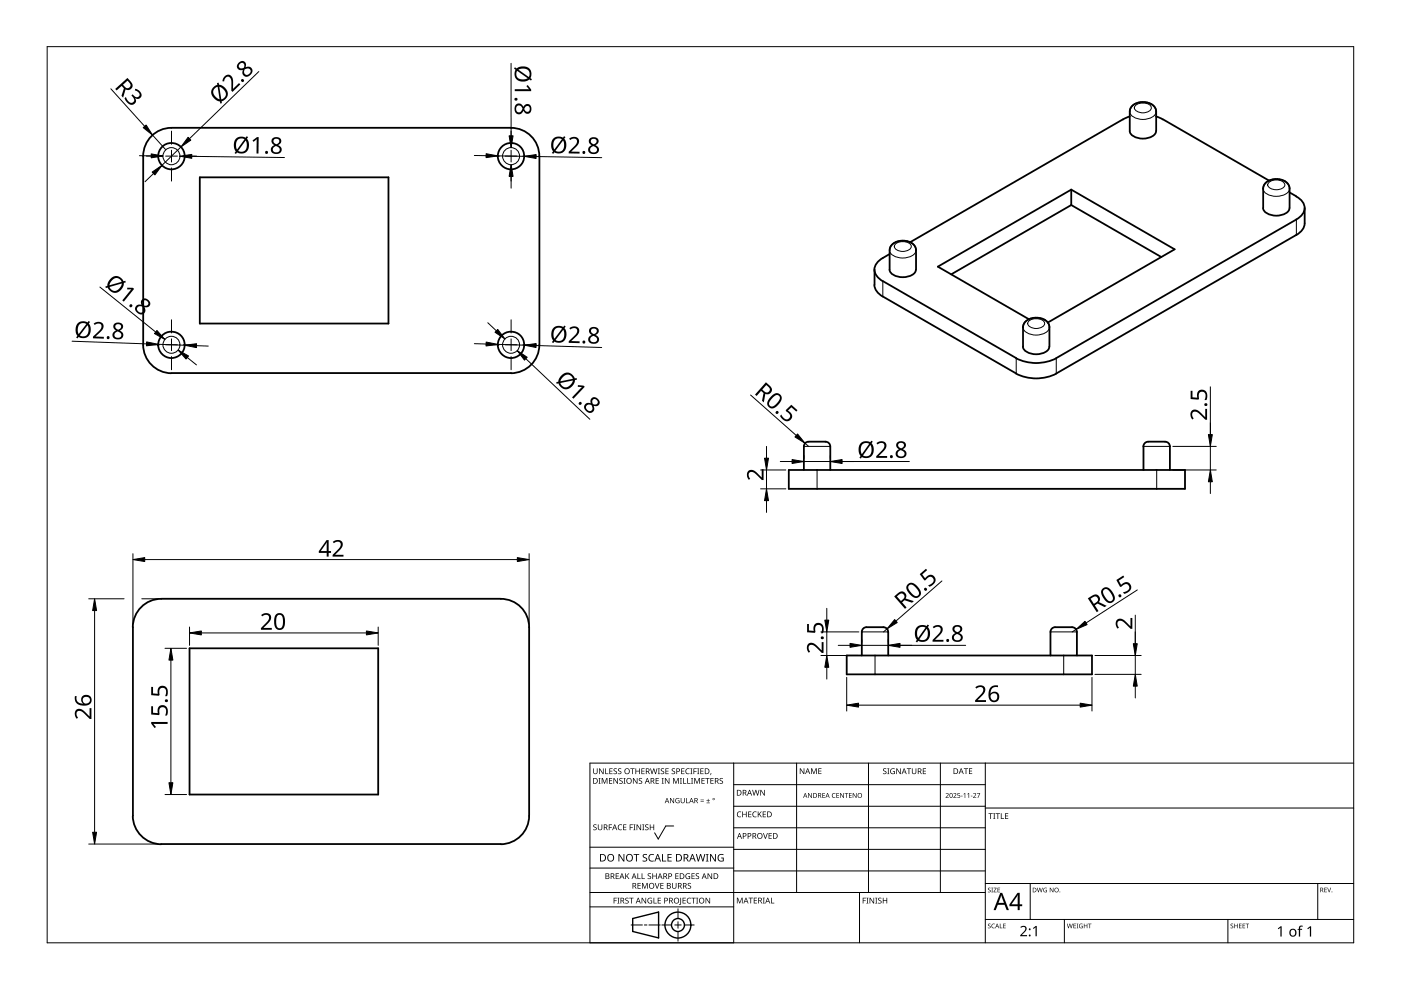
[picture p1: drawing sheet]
<svg xmlns="http://www.w3.org/2000/svg" width="297mm" height="210mm" viewBox="0 0 297 210" stroke-linecap="round" stroke-linejoin="round" font-family="sans-serif">
<g fill="none" stroke="#000" stroke-width=".38">
<path d="M30.4 33.1v40M36.3 27.1a6 6 0 0 0-5.9 6M36.4 27.1h71.9a6 6 0 0 1 6 6M42.4 37.6h40v31h-40zM114.4 33.1v40M238.1 25.3l-45.1 26.1M239.5 24.7l-1.4 .6M239.5 23.7a2.77 2.77 0 0 1 3.8-2 2.14 2.14 0 0 1 1.8 2v4.1M239.5 23.7v4.1a2.53 2.53 0 0 0 2.8 1.6 2.48 2.48 0 0 0 2.8-1.6M245.1 24.7l1.4 .6M246.6 25.3l22.5 13M269.1 38.3a3.1 3.1 0 0 1 4.3 1.3v4.5a2.52 2.52 0 0 1-2.8 1.6 2.56 2.56 0 0 1-2.8-1.6"/>
<path d="M269.1 38.3a1.94 1.94 0 0 0-1.3 1.7v4.1M185.4 57.1v3.3M187.2 59.6l28.3 16.3M188.6 53.9a6 6 0 0 0-3 2.4 2.64 2.64 0 0 0 1.6 3.3M193 51.4h.1M193 51.4a3.2 3.2 0 0 0-4.3 1.3l-.1 4.4a2.45 2.45 0 0 0 2.8 1.7 2.43 2.43 0 0 0 2.8-1.6M193 51.4a1.93 1.93 0 0 1 1.2 1.7v4M227.1 43.5l-25.4 14.7M227.1 40.2v3.3M227.1 40.2l-28.3 16.3 19.4 11.2M227.1 43.5l19.1 11M227.1 40.2l21.9 12.7-26.8 15.5"/>
<path d="M273.4 40.8l1.5 .8M274.8 41.7a2.56 2.56 0 0 1 1.8 2.4 2.56 2.56 0 0 1-1.8 2.4M274.9 46.5l-51 29.5a9.4 9.4 0 0 1-8.5 0M274.9 49.8l-51 29.4M276.6 47.4a3.1 3.1 0 0 1-1.8 2.4M276.6 44.1v3.3M30.4 73.1a6.1 6.1 0 0 0 5.9 6M36.4 79.1h72M114.3 73.1a6 6 0 0 1-6 6M185.4 60.4a3.2 3.2 0 0 0 1.8 2.5l28.3 16.3M215.4 79.2a9.4 9.4 0 0 0 8.5 0M216.9 73.5a2.55 2.55 0 0 0 2.8 1.6 2.44 2.44 0 0 0 2.8-1.6"/>
<path d="M218.1 67.7a3.5 3.5 0 0 1 4.1 .7M218.1 67.7a1.94 1.94 0 0 0-1.2 1.7v4.1M222.2 68.4l.3 .9v4.2M167.2 99.6h84v4h-84zM170.4 94.7a.99 .99 0 0 1 1-1l3.6-.1a1 1 0 0 1 1 1.1v4.9M170.4 94.6v5M242.4 94.6v5M243.4 93.7a1.05 1.05 0 0 0-1 1M243.4 93.6h3.6M247 93.7a.98 .98 0 0 1 1 1M248 94.6v5M28.2 133a6 6 0 0 1 6-6h72a6 6 0 0 1 6 6"/>
<path d="M28.2 133v40M40.2 137.5h40v31h-40zM112.2 133v40M179.5 139h52v4h-52zM183.7 133a1.01 1.01 0 0 0-1 1v5M187.3 133a.98 .98 0 0 1 1 1M187.3 133h-3.6M188.3 134v5M223.7 133a1 1 0 0 0-1 1v5M227.3 133a.98 .98 0 0 1 1 1M227.3 133h-3.6M228.3 134v5"/>
<path d="M28.2 173a6.1 6.1 0 0 0 6 6M34.2 179h72M112.2 173a6.1 6.1 0 0 1-6 6"/>
<circle cx="36.3" cy="33.1" r="2.81"/>
<circle cx="108.3" cy="33.1" r="2.81"/>
<circle cx="36.3" cy="73.1" r="2.81"/>
<circle cx="108.3" cy="73.1" r="2.81"/>
</g>
<g fill="none" stroke="#000" stroke-width=".21">
<path d="M239.5 23.7a2 2 0 0 0 2.1 1.6 3.4 3.4 0 0 0 3.4-1.2l.1-.4M240.9 22.2a2.64 2.64 0 0 1 3.1 .3 .85 .85 0 0 1-.6 1.2 2.18 2.18 0 0 1-2.9-.8zM269.2 38.6a2.54 2.54 0 0 1 3.1 .3 .84 .84 0 0 1-.6 1.1 2.23 2.23 0 0 1-2.9-.8zM187.2 59.6v3.3M188.6 53.1a1.97 1.97 0 0 0 2.1 1.5 3.4 3.4 0 0 0 3.4-1.1l.1-.4M190 51.6a2.62 2.62 0 0 1 3.1 .3 .85 .85 0 0 1-.6 1.2 2.4 2.4 0 0 1-2.8-.5l-.1-.3zM267.8 40a1.96 1.96 0 0 0 2.1 1.6 3.4 3.4 0 0 0 3.4-1.2l.1-.4M274.9 46.5v3.3M215.5 75.9v3.3M216.9 69.4a1.5 1.5 0 0 0 1.4 1.4 3.7 3.7 0 0 0 4.1-1l.1-.4M218.2 68a2.64 2.64 0 0 1 3.2 .3 .85 .85 0 0 1-.6 1.1 2.14 2.14 0 0 1-2.9-.8zM223.9 75.9v3.3"/>
<path d="M173.2 99.6v4M176 94.6h-5.6M245.2 99.6v4M248 94.6h-5.6M185.5 139v4M188.3 134h-5.6M225.5 139v4M228.3 134h-5.6"/>
<circle cx="36.3" cy="33.1" r="1.8"/>
<circle cx="108.3" cy="33.1" r="1.8"/>
<circle cx="36.3" cy="73.1" r="1.8"/>
<circle cx="108.4" cy="73.1" r="1.8"/>
</g>
<path d="M10 9.9h277v190h-277z" fill="none" stroke="#000" stroke-width=".21"/>
<g fill="none" stroke="#000" stroke-width=".21">
<path d="M125.1 179.6h30.5M142.8 175.1h-1.6l-1.6 2.8-.8-1.3M155.6 166.4h53.3M155.6 161.8v38.1h-30.5v-38.1h161.9M168.9 161.8v27.4M184.1 161.8v27.4M199.4 161.8v27.4M208.9 170.9h-53.3M208.9 175.5h-53.3M208.9 161.8v38.1M287 171.3h-78.1M125.1 192.3h30.5"/>
<path d="M125.1 189.2h83.8M133.8 196.1h2.4M136.6 196.1h.6M140 196.1h-2.4M140.3 196.1h2.1M143.1 196.1h1.3M143.7 195.4v1.4M143.7 197.5v2M143.7 192.7v2M147.2 196.1h-2.1M155.6 180.1h53.3M155.6 184h-30.5"/>
<path d="M182.2 189.2v10.7M208.9 184.7h-53.3M218.4 187.3v7.6M225.7 194.9v5M260.3 194.9v5M279.4 187.3v7.6M287 194.9h-78.1M287 187.3h-78.1"/>
</g>
<g fill="#000">
<path d="M125.8 174.9l.5-.1h.2l-.1 .2a.25 .25 0 0 0-.3-.1 .25 .25 0 0 0 0 .4 .42 .42 0 0 1 .4 .5 .42 .42 0 0 1-.7 .2v-.1a.27 .27 0 0 0 .5 0 .27 .27 0 0 0-.1-.4l-.4-.2zM125.8 162.9h.1v.8a.32 .32 0 0 0 .3 .3 .32 .32 0 0 0 .3-.3v-.8h.2v.8a.47 .47 0 0 1-.5 .4 .47 .47 0 0 1-.4-.4zM126.9 165h.4l-.1 .1v1l.1 .1h-.4l.1-.1v-1zM126.8 174.8h.1v.8a.32 .32 0 0 0 .3 .3 .32 .32 0 0 0 .3-.3v-.8h.2v.8a.47 .47 0 0 1-.5 .4 .47 .47 0 0 1-.4-.4zM127 162.9h.2l.6 1v-1h.2v1.2h-.2l-.7-1 .1 1h-.2zM127.6 165h.2l.4 1 .4-1h.2v1.2h-.2v-1.1l-.4 1.1h-.1l-.4-1.1v1.1h-.1zM128.3 162.9h.2v1.1h.5v.1h-.7zM129.1 174.8h.7v.1h-.6v.5h.5v.1h-.5v.5h-.1zM129.1 165h.7v.1h-.5v.4h.5v.1h-.5v.4h.5v.2h-.7zM129.2 162.9h.7v.1h-.5v.4h.4v.2h-.4v.4h.5v.1h-.7zM130.1 163l.5-.1 .2 .1v.1a.25 .25 0 0 0-.4-.1 .25 .25 0 0 0 0 .4 .42 .42 0 0 1 .4 .5 .42 .42 0 0 1-.7 .2v-.1a.27 .27 0 0 0 .5 0 .27 .27 0 0 0-.1-.4l-.4-.2zM130.1 165h.1l.7 1v-1h.1v1.2h-.2l-.6-1v1h-.1z"/>
<path d="M131.1 175l.5-.2 .3 .1-.1 .1a.49 .49 0 0 0-.7 .4 .49 .49 0 0 0 .8 .4 .57 .57 0 0 1-.8 0 .57 .57 0 0 1 0-.8zM131.1 163l.4-.1 .2 .1v.1a.25 .25 0 0 0-.4-.1 .25 .25 0 0 0 0 .4 .42 .42 0 0 1 .4 .5 .42 .42 0 0 1-.6 .2v-.1a.27 .27 0 0 0 .4 0 .27 .27 0 0 0-.1-.4l-.3-.2zM131.4 165.1l.4-.2 .2 .1v.1a.25 .25 0 0 0-.4-.1 .25 .25 0 0 0 0 .4l.4 .2v.4l-.4 .2-.3-.1 .1-.1a.27 .27 0 0 0 .4 .1 .27 .27 0 0 0-.1-.4l-.4-.3zM132.2 165h.4l-.1 .1v1l.1 .1h-.4l.1-.1v-1zM132.1 174.8h.7v.1h-.5v.4h.5v.1h-.5v.5h.5v.1h-.7zM133.5 174.8h.7v.1h-.5v.5h.5v.1h-.5v.5h-.2zM133.6 162.9h.9v.1h-.3v1.1h-.2v-1.1h-.4zM134.3 174.8h.4l-.1 .1v1l.1 .1h-.4l.1-.1v-1zM134.2 165h.2l.6 1v-1h.2v1.2h-.2l-.7-1v1h-.1zM134.7 162.9h.2v.5h.6v-.5h.2v1.2h-.2v-.5h-.6v.5h-.2zM135 174.8h.1l.7 1v-1h.1v1.2h-.2l-.6-1v1h-.1zM135.5 165.1l.4-.2 .2 .1v.1a.25 .25 0 0 0-.4-.1 .25 .25 0 0 0 0 .4l.4 .2v.4l-.4 .2-.3-.1 .1-.1a.27 .27 0 0 0 .4 .1 .27 .27 0 0 0-.1-.4l-.3-.3z"/>
<path d="M136.2 174.8h.4l-.1 .1v1l.1 .1h-.4l.1-.1v-1zM136 162.9h.7v.1h-.6v.4h.5v.2h-.5v.4h.6v.1h-.7zM136.8 174.9l.4-.1h.3l-.1 .2a.25 .25 0 0 0-.3-.1 .25 .25 0 0 0 0 .4 .42 .42 0 0 1 .4 .5 .42 .42 0 0 1-.7 .2v-.1a.27 .27 0 0 0 .5 0 .27 .27 0 0 0-.1-.4l-.4-.2zM137.8 174.8h.1v.5h.6v-.5h.2v1.2h-.2v-.6h-.6v.6h-.1zM137.8 162.9h.2l.3 1 .2-1h.2l.3 1 .2-1h.2l-.3 1.2h-.2l-.3-1-.3 1h-.1zM139 165h.7v.1h-.5v.4h.5v.1h-.5v.4h.5v.2h-.7zM139.5 162.9h.4l-.1 .1v1l.1 .1h-.4l.1-.1v-1zM140.3 165h.4l-.1 .1v1l.1 .1h-.4l.1-.1v-1zM140.1 163l.5-.1 .2 .1v.1a.25 .25 0 0 0-.4-.1 .25 .25 0 0 0 0 .4 .42 .42 0 0 1 .4 .5 .42 .42 0 0 1-.7 .2l.1-.1a.27 .27 0 0 0 .4 0 .27 .27 0 0 0-.1-.4l-.4-.2zM141.1 162.9h.7v.1h-.6v.4h.5v.2h-.5v.4h.6v.1h-.7zM141 165h.1l.7 1v-1h.1v1.2h-.1l-.7-1v1h-.1zM142.1 169.2h.1l.6 .9v-.9h.1v1.1h-.1l-.6-.9v.9h-.1z"/>
<path d="M142.5 163l.4-.1 .2 .1v.1a.25 .25 0 0 0-.4-.1 .25 .25 0 0 0 0 .4 .42 .42 0 0 1 .4 .5 .42 .42 0 0 1-.6 .2v-.1a.27 .27 0 0 0 .4 0 .27 .27 0 0 0-.1-.4l-.4-.2zM142.7 165h.2l.4 1 .4-1h.2v1.2h-.1v-1.1l-.4 1.1h-.2l-.4-1.1v1.1h-.1zM143.3 169.3l.5-.1 .3 .1-.1 .1a.45 .45 0 0 0-.7 .3 .45 .45 0 0 0 .6 .5v-.4h-.2v-.1h.4v.6a.6 .6 0 0 1-.8-.2 .6 .6 0 0 1 0-.8zM144.2 165h.4l-.2 .1v1l.2 .1h-.4l.1-.1v-1zM144.8 165h.2v1h.5v.2h-.7zM144.4 162.9h.7v.1h-.5v.4h.5v.2h-.5v.4h.5v.1h-.7zM144.3 169.2h.2v.7a.28 .28 0 0 0 .2 .3 .28 .28 0 0 0 .3-.3v-.7h.2v.7a.42 .42 0 0 1-.5 .4 .42 .42 0 0 1-.4-.4zM145.5 169.2h.1v1h.5v.1h-.6zM145.7 165h.2v1h.5v.2h-.7zM145.5 163.1l.3-.2 .4 .1v.1l-.3-.1a.49 .49 0 0 0-.4 .7 .49 .49 0 0 0 .7 .3 .57 .57 0 0 1-.8-.1 .57 .57 0 0 1 0-.8zM146.4 162.9h.4l-.1 .1v1l.1 .1h-.4l.1-.1v-1zM146.5 165h.5l-.2 .1v1l.2 .1h-.5l.2-.1v-1z"/>
<path d="M147 162.9h.7v.1h-.5v.5h.5v.1h-.5v.5h-.2zM147.2 165h.2l.4 1 .4-1h.2v1.2h-.2l.1-1.1-.5 1.1h-.1l-.4-1.1v1.1h-.1zM147.8 162.9h.5l-.2 .1v1l.2 .1h-.5l.2-.1v-1zM148.5 169.9h.7v.1h-.7zM148.5 169.5h.7v.2h-.7zM148.5 162.9h.7v.1h-.6v.4h.5v.2h-.5v.4h.6v.1h-.7zM148.7 165h.7v.1h-.5v.4h.5v.1h-.5v.4h.5v.2h-.7zM149.8 170.2h.7v.1h-.7zM149.5 165h.9v.1h-.3v1.1h-.2v-1.1h-.4zM150.1 169.4l.1 .3h.3l-.3 .1v.3l-.1-.3h-.3l.3-.1zM150.7 163.9h.1l-.2 .4zM150.6 165h.7v.1h-.5v.4h.5v.1h-.5v.4h.5v.2h-.7z"/>
<path d="M152.6 165.1l.4-.2 .3 .1-.1 .1a.25 .25 0 0 0-.4-.1 .25 .25 0 0 0 0 .4l.4 .2 .1 .4-.4 .2-.4-.1 .1-.1a.27 .27 0 0 0 .5 .1 .27 .27 0 0 0-.1-.4l-.4-.3zM156.4 172.2l.4-.2 .4 .1-.1 .1a.49 .49 0 0 0-.7 .5 .49 .49 0 0 0 .7 .4 .57 .57 0 0 1-.8 0 .57 .57 0 0 1 0-.8zM157.4 172.1h.1v.5h.7v-.5h.1v1.2h-.1v-.6h-.7v.6h-.1zM158.6 172.1h.7v.1h-.5v.4h.5v.1h-.5v.4h.5v.2h-.7zM159.7 172.2l.3-.2 .4 .1v.1h-.3a.49 .49 0 0 0-.4 .6 .49 .49 0 0 0 .7 .3 .57 .57 0 0 1-.8 0 .57 .57 0 0 1 0-.8zM159.5 167.5h.1l.3 1 .3-1h.1l.3 1 .3-1h.1l-.3 1.2h-.2l-.3-1.1-.2 1.1h-.2zM160.7 172.1h.1v.6l.5-.6h.2l-.5 .5 .5 .7h-.1l-.5-.6-.1 .6h-.1zM161.8 176.6h.1l.4 1.1 .3-1.1h.2l-.4 1.2h-.2zM161.2 167.5h.2l.6 1v-1h.2v1.2h-.2l-.7-1v1h-.1zM161.7 172.1h.7v.1h-.5v.4h.5v.1h-.5v.4h.5v.2h-.7zM163 176.6h.6v.2h-.5v.3h.5v.2h-.5v.4h.5v.1h-.6zM169.6 162.9h.2l.6 1v-1h.1v1.2h-.1l-.7-1v1h-.1z"/>
<path d="M171.3 168.1h.2l.5 .9v-.9h.1v1.1h-.1l-.6-.9v.9h-.1zM172 162.9h.2l.4 1 .3-1h.3v1.2h-.2v-1l-.4 1h-.1l-.4-1.1v1.1h-.1zM173.5 162.9h.7v.1h-.5v.4h.4v.1h-.4v.5h.5v.1h-.7zM174.3 168.1h.6v.2h-.4v.3h.4v.1h-.4v.4h.4v.1h-.6zM176.5 168.3l.4-.2 .2 .1v.1a.41 .41 0 0 0-.6 .4 .41 .41 0 0 0 .6 .3 .48 .48 0 0 1-.7 0 .48 .48 0 0 1 .1-.7zM177.3 168.1h.6v.2h-.4v.3h.4v.1h-.4v.4h.4v.1h-.6zM178.1 168.1h.2l.5 .9v-.9h.1v1.1h-.1l-.6-.9v.9h-.1zM179.1 168.1h.7v.2h-.3v.9h-.1v-.9h-.3zM180 168.1h.6v.2h-.5v.3h.4v.1h-.4v.4h.5v.1h-.6zM180.8 168.1h.1l.6 .9v-.9h.1v1.1h-.1l-.6-.9v.9h-.1zM187.3 163l.4-.1 .2 .1v.1a.25 .25 0 0 0-.4-.1 .25 .25 0 0 0 0 .4 .42 .42 0 0 1 .4 .5 .42 .42 0 0 1-.6 .2v-.1a.27 .27 0 0 0 .4 0 .27 .27 0 0 0-.1-.4l-.3-.2zM188.1 162.9h.5l-.2 .1v1l.2 .1h-.5l.2-.1v-1z"/>
<path d="M188.9 163.1l.5-.2 .3 .1v.1a.5 .5 0 0 0-.8 .4 .5 .5 0 0 0 .7 .5v-.4h-.3v-.1h.4v.6a.66 .66 0 0 1-.8-.1 .66 .66 0 0 1 0-.9zM190 162.9h.2l.7 1-.1-1h.2v1.2h-.2l-.6-1v1h-.2zM192.3 162.9h.9v.1h-.4v1.1h-.2v-1.1h-.3zM193.3 162.9h.2v.8a.32 .32 0 0 0 .3 .3 .32 .32 0 0 0 .3-.3v-.8h.2v.8a.47 .47 0 0 1-.5 .4 .47 .47 0 0 1-.5-.4zM195.7 162.9h.6v.1h-.5v.4h.5v.2h-.5v.4h.5v.1h-.6zM200.5 168.3a.37 .37 0 0 1 .6 0 .37 .37 0 0 1-.2 .5l-.3 .3h.6v.1h-.7l.3-.4a.27 .27 0 0 0 .2-.4 .27 .27 0 0 0-.4-.1zM202.1 168.3a.37 .37 0 0 1 .6 0 .37 .37 0 0 1-.2 .5l-.2 .3h.5v.1h-.7l.3-.4a.27 .27 0 0 0 .3-.4 .27 .27 0 0 0-.5-.1zM203 168.1h.5v.2h-.4v.3l.2-.1a.33 .33 0 0 1 .2 .6 .33 .33 0 0 1-.5-.1 .29 .29 0 0 0 .4 .1 .29 .29 0 0 0 0-.5 .29 .29 0 0 0-.4 0zM203.7 168.7h.4v.1h-.4zM204.3 168.4l.4-.3v1.1h-.2v-.9zM204.4 162.9h.9v.1h-.4v1.1h-.2v-1.1h-.3zM205.1 168.4l.4-.3v1.1h-.2l.1-.9z"/>
<path d="M205.8 168.7h.4v.1h-.4zM205.4 162.9h.7v.1h-.5v.4h.5v.1h-.5v.5h.5v.1h-.7zM206.3 168.3a.37 .37 0 0 1 .6 0 .37 .37 0 0 1-.2 .5l-.2 .3h.5v.1h-.7l.3-.4a.27 .27 0 0 0 .3-.4 .27 .27 0 0 0-.5-.1zM207.1 168.1h.7l-.4 1.1h-.1l.4-.9h-.6zM209.6 172.4h.9v.2h-.4v1h-.1v-1h-.4zM210.6 172.4h.4l-.1 .1v1l.1 .1h-.4l.1-.1v-1zM211.1 172.4h.9v.2h-.4v1h-.1v-1h-.4zM212.2 172.4h.2v1.1h.5v.1h-.7zM213.1 172.4h.7v.2h-.6v.3h.5v.2h-.5v.4h.6v.1h-.7zM130.1 190.3h.7v.2h-.5v.4h.4v.1h-.4v.6h-.2zM130.5 185.2h.7v.1h-.5v.4h.5v.1h-.5v.4h.5v.2h-.7zM130.9 190.3h.4l-.1 .2v.9l.1 .2h-.4l.1-.2v-.9z"/>
<path d="M131.1 181.1h.3l.8 1.3v-1.3h.2v1.6h-.3l-.8-1.4v1.4h-.2zM132.6 190.5l.4-.2 .3 .1-.1 .1a.25 .25 0 0 0-.4-.1 .25 .25 0 0 0 0 .4 .4 .4 0 0 1 .5 .3 .4 .4 0 0 1-.3 .5 .4 .4 0 0 1-.5-.2h.1a.27 .27 0 0 0 .5 .1 .27 .27 0 0 0-.1-.5l-.4-.2zM132.6 185.2h.1v.6l.6-.6h.1l-.4 .5 .5 .7h-.2l-.5-.6-.1 .6h-.1zM133.4 190.3h.9v.2h-.4v1.1h-.1v-1.1h-.4zM134.3 181.1h1.2v.2h-.5v1.4h-.2v-1.4h-.5zM135.2 185.2h.1v1h.5v.2h-.6zM135.2 187.2h.6v.1h-.5v.4h.5v.2h-.5v.4h.5v.1h-.6zM136 185.2h.2v1h.5v.2h-.7zM136.1 187.2h.2l.4 1 .4-1h.2v1.2h-.1v-1l-.4 1h-.2l-.4-1 .1 1h-.2zM136 190.3h.2l.7 1.1-.1-1.1h.2v1.3h-.2l-.6-1v1h-.2zM136.3 181.2l.4-.1h.5l-.2 .2a.33 .33 0 0 0-.5 .1 .33 .33 0 0 0 .4 .4 .49 .49 0 0 1 .3 .7 .49 .49 0 0 1-.8 .2l-.2-.1v-.2l.3 .1a.35 .35 0 0 0 .5-.2 .35 .35 0 0 0-.4-.4l-.3-.3zM137.4 190.5l.6-.2 .3 .1-.1 .1a.5 .5 0 0 0-.8 .4 .5 .5 0 0 0 .7 .5v-.3h-.3v-.2h.5v.6a.66 .66 0 0 1-.9-.1 .66 .66 0 0 1 0-.9z"/>
<path d="M137.4 185.3l.4-.2 .2 .1v.1a.25 .25 0 0 0-.4-.1 .25 .25 0 0 0 0 .4 .42 .42 0 0 1 .4 .6 .42 .42 0 0 1-.6 .2v-.2a.27 .27 0 0 0 .4 .1 .27 .27 0 0 0-.1-.4l-.3-.3zM137.7 181.3l.4-.2h.6l-.1 .2-.4-.1a.64 .64 0 0 0-.5 .9 .64 .64 0 0 0 .9 .3v.2a.83 .83 0 0 1-1-.3 .83 .83 0 0 1 .1-1zM138.6 190.3h.1v1.1h.5v.2h-.6zM138.8 187.2h.2l.3 1.1 .4-1.1h.1l-.4 1.2h-.1zM138.3 185.2h.2v.5h.6v-.5h.1v1.2h-.1v-.6h-.6v.6h-.2zM139.5 190.3h.6v.2h-.5v.4h.5v.1h-.5v.4h.5v.2h-.6zM140.4 181.1h.2v1.4h.7v.2h-.9zM140 187.2h.7v.1h-.5v.4h.5v.2h-.5v.4h.5v.1h-.7zM141.5 181.1h.9v.2h-.7v.4h.7v.2h-.7v.6h.7v.2h-.9zM142.5 187.2h.1v.8a.32 .32 0 0 0 .4 .3 .32 .32 0 0 0 .3-.3v-.8h.1v.8a.47 .47 0 0 1-.4 .4 .47 .47 0 0 1-.5-.4zM143.2 185.2h.7v.1h-.6v.4h.5v.1h-.5v.4h.6v.2h-.7zM144.2 190.3h.2v1.3l-.1 .2-.3 .1v-.2l.2-.1z"/>
<path d="M144.7 190.3h.7v.2h-.5v.4h.5v.1h-.5v.4h.5v.2h-.7zM145.5 185.3l.4-.2 .4 .1-.1 .1a.5 .5 0 0 0-.7 .4 .5 .5 0 0 0 .7 .5v-.3h-.3v-.2h.4v.6a.66 .66 0 0 1-.9-.1 .66 .66 0 0 1 .1-.9zM145.8 190.5l.3-.2 .4 .1v.1h-.3a.49 .49 0 0 0-.4 .6 .49 .49 0 0 0 .7 .3 .57 .57 0 0 1-.8 0 .57 .57 0 0 1 0-.8zM145.9 187.3l.4-.1 .2 .1v.1a.25 .25 0 0 0-.4-.1 .25 .25 0 0 0 0 .4l.4 .2v.3l-.4 .2h-.3l.1-.1a.27 .27 0 0 0 .4 0 .27 .27 0 0 0-.1-.4l-.4-.2zM146.6 190.3h.9v.2h-.4v1.1h-.1v-1.1h-.4zM146.6 185.2h.7v.1h-.5v.4h.5v.1h-.5v.4h.5v.2h-.7zM147.6 190.3h.4l-.1 .2v.9l.1 .2h-.4l.1-.2v-.9zM147.6 185.3l.4-.2 .2 .1v.1a.25 .25 0 0 0-.4-.1 .25 .25 0 0 0 0 .4 .42 .42 0 0 1 .4 .6 .42 .42 0 0 1-.7 .2l.1-.2a.27 .27 0 0 0 .4 .1 .27 .27 0 0 0-.1-.4l-.4-.3zM147.5 181.1h.2l.4 1.3 .3-1.3h.2l.4 1.3 .3-1.3h.2l-.4 1.6h-.2l-.4-1.4-.3 1.4h-.2zM149.7 181.1h.5l-.2 .1v1.3l.2 .2h-.5l.1-.2v-1.3zM149.6 190.3h.2l.6 1.1v-1.1h.2v1.3h-.2l-.7-1v1h-.1zM150 185.2h.2l.6 1v-1h.2v1.2h-.2l-.6-1v1h-.2z"/>
<path d="M150.5 181.1h.3l.8 1.3v-1.3h.2v1.6h-.2l-.9-1.4v1.4h-.2zM152.4 181.3l.7-.2h.3l-.1 .2a.65 .65 0 0 0-1 .5 .65 .65 0 0 0 .9 .7v-.5h-.3v-.2h.5v.8a.86 .86 0 0 1-1.1-.2 .86 .86 0 0 1 .1-1.1zM156.2 190.3h.3l.3 1 .4-1h.3v1.2h-.2v-1l-.4 1h-.1l-.4-1v1h-.2zM158.7 190.3h.9v.2h-.3v1h-.2v-1h-.4zM159.8 190.3h.7v.2h-.5v.3h.5v.2h-.5v.4h.5v.1h-.7zM161.7 190.3h.5l-.2 .2v.9l.2 .1h-.5l.2-.1v-.9zM163.5 190.3h.1v1.1h.6v.1h-.7zM182.9 190.3h.7v.2h-.5v.4h.5v.1h-.5v.6h-.2zM183.7 190.3h.4l-.1 .2v.9l.1 .2h-.4l.1-.2v-.9zM184.4 190.3h.1l.7 1v-1h.1v1.3h-.1l-.7-1v1h-.1zM185.6 190.3h.4l-.1 .2v.9l.1 .2h-.4l.1-.2v-.9zM186.2 190.5l.5-.2 .2 .1v.1a.25 .25 0 0 0-.4-.1 .25 .25 0 0 0 0 .4l.4 .2v.4l-.4 .2-.3-.1v-.1a.27 .27 0 0 0 .5 .1 .27 .27 0 0 0-.1-.5l-.4-.2z"/>
<path d="M187.2 190.3h.1v.6h.6v-.6h.2v1.3h-.2v-.6h-.6v.6h-.1zM209.5 188.3l.3-.1 .2 .2a.24 .24 0 0 0-.3-.1 .24 .24 0 0 0-.1 .3 .24 .24 0 0 0 .3 .1l.2 .2-.1 .2-.4 .1-.2-.2a.23 .23 0 0 0 .4 .2 .23 .23 0 0 0 0-.4l-.3-.2zM209.5 195.9l.3-.1 .2 .2a.24 .24 0 0 0-.3-.1 .24 .24 0 0 0-.1 .3 .24 .24 0 0 0 .3 .1 .31 .31 0 0 1 0 .5 .31 .31 0 0 1-.5-.1 .23 .23 0 0 0 .4 .1 .23 .23 0 0 0 0-.4l-.3-.2zM210.2 188.2h.3l-.1 .1 .1 .9h-.3l.1-.1zM210.3 196l.4-.2 .2 .1v.1a.39 .39 0 0 0-.6 .3 .39 .39 0 0 0 .6 .4 .46 .46 0 0 1-.7-.1 .46 .46 0 0 1 .1-.6zM210.7 188.2h.6l-.5 .9h.5v.1h-.7l.5-.9h-.4zM212 195.8h.1v.9l.4 .1h-.5zM211.5 188.2h.5l-.4 .1v.3h.4l-.4 .1v.4l.4 .1h-.5zM212.7 195.8h.5l-.4 .1v.3h.4l-.4 .2v.3l.4 .1h-.5zM216.3 196.5a.76 .76 0 0 1 1.2 0 .76 .76 0 0 1-.3 1.2l-.6 .6h1.2v.2h-1.5v-.2l.8-.8a.52 .52 0 0 0 .2-.8 .52 .52 0 0 0-.8 0zM219 196.8l.6-.5h.2v2.2h-.2v-1.9l-.5 .4zM219.8 188.2h.2l.2 .8 .2-.8h.1l.3 .8 .2-.8h.1l-.3 1h-.1l-.2-.8-.3 .8h-.1z"/>
<path d="M221.3 188.3h.7h-.1a.4 .4 0 0 0-.6 .4 .4 .4 0 0 0 .6 .4v-.3l-.2-.1h.3v.5a.53 .53 0 0 1-.7-.2 .53 .53 0 0 1 0-.7zM222.6 188.2h.1l.5 .8v-.8h.1v1h-.1l-.5-.8v.8h-.1zM226.2 195.8h.1l.2 .9 .3-.9h.1l.2 .9 .2-.9h.1l-.2 1h-.1l-.3-.8-.2 .8h-.1zM227.6 195.8h.5l-.4 .1v.3h.4l-.4 .2v.3l.4 .1h-.5zM228.3 195.8h.3l-.1 .1 .1 .9h-.3l.1-.1zM228.9 196l.7-.1-.2 .1a.4 .4 0 0 0-.5 .3 .4 .4 0 0 0 .5 .4v-.3l-.2-.1h.4v.5a.53 .53 0 0 1-.7-.1 .53 .53 0 0 1 0-.7zM229.8 195.8h.1v.4h.5v-.4h.1v1h-.1v-.4h-.5v.4h-.1zM230.7 195.8h.7l-.3 .1v.9h-.1v-.9zM260.9 195.9l.4-.1 .1 .2a.24 .24 0 0 0-.3-.1 .24 .24 0 0 0-.1 .3 .24 .24 0 0 0 .4 .1 .31 .31 0 0 1 0 .5 .31 .31 0 0 1-.5-.1 .23 .23 0 0 0 .3 .1 .23 .23 0 0 0 .1-.4l-.4-.2zM261.7 195.8h.1v.4h.5v-.4h.1v1h-.1v-.4h-.5v.4h-.1zM262.7 195.8h.5l-.4 .1v.3h.4l-.4 .2v.3l.4 .1h-.5zM263.5 195.8h.5l-.4 .1v.3h.4l-.4 .2v.3l.4 .1h-.5z"/>
<path d="M264.1 195.8h.7l-.3 .1v.9h-.1v-.9zM270.9 196.9l.6-.5h.2v2.2h-.2v-1.9l-.4 .3zM275.5 196.4l.7-.1v.2h-.4l-.1 .2-.1 .2h.5v.2h-.5v1.5h-.2v-1.5h-.3l.3-.2zM277.2 196.9l.6-.5h.2v2.2h-.3v-1.9l-.4 .3zM280.8 188.2h.5l-.4 .1v.3h.4l-.4 .1v.4l.4 .1h-.5zM281.4 188.2h.1l.3 .8 .3-.8h.1l-.3 1h-.1z"/>
<path d="M125.8 165h.3a.54 .54 0 0 1 .6 .6 .56 .56 0 0 1-.6 .6h-.3zM125.9 165.1v.9h.2a.43 .43 0 0 0 .5-.4 .41 .41 0 0 0-.5-.5z"/>
<path d="M128 174.8h.3a.35 .35 0 0 1 .5 .2 .35 .35 0 0 1-.3 .5l.4 .5h-.2l-.3-.5h-.2v.5h-.2zM128.2 174.9v.5h.1a.23 .23 0 0 0 .3-.2 .23 .23 0 0 0-.3-.3z"/>
<path d="M130.3 174.8h.1l.5 1.2h-.2l-.1-.4h-.5l-.2 .4h-.1zM130.3 175l-.2 .5h.4z"/>
<path d="M132.3 163.5a.61 .61 0 0 1 1.2 0 .61 .61 0 0 1-1.2 0zM132.7 163.1l-.1 .4a.45 .45 0 0 0 .5 .4 .45 .45 0 0 0 .3-.5 .45 .45 0 0 0-.5-.4z"/>
<path d="M132.7 165.6a.61 .61 0 0 1 1.2 0 .61 .61 0 0 1-1.2 0zM133.1 165.2a.47 .47 0 0 0-.1 .7 .47 .47 0 0 0 .7-.1 .45 .45 0 0 0 0-.6 .45 .45 0 0 0-.6 0z"/>
<path d="M136.9 162.9h.4a.35 .35 0 0 1 .4 .3 .35 .35 0 0 1-.2 .4l.3 .5h-.2l-.3-.5h-.2v.5h-.2zM137.1 163v.5h.2a.23 .23 0 0 0 .3-.2 .23 .23 0 0 0-.3-.3z"/>
<path d="M137.2 165h.1l.5 1.2h-.2l-.1-.4h-.5l-.1 .4h-.2zM137.2 165.1l-.2 .6h.4z"/>
<path d="M138 165h.3a.35 .35 0 0 1 .4 .2 .35 .35 0 0 1-.2 .4l.3 .6h-.2l-.3-.5h-.2v.5h-.1zM138.1 165.1v.4h.2a.23 .23 0 0 0 .3-.2 .23 .23 0 0 0-.3-.2z"/>
<path d="M141.4 169.2h.1l.4 1.1h-.1l-.2-.3h-.4l-.1 .3h-.2zM141.4 169.3l-.2 .5h.4z"/>
<path d="M143.4 162.9h.3a.41 .41 0 0 1 .5 .5 .41 .41 0 0 1-.6 .3v.4h-.2zM143.6 163v.5a.29 .29 0 0 0 .4-.2 .29 .29 0 0 0-.4-.3z"/>
<path d="M146.5 169.2h.2l.4 1.1h-.2l-.1-.3h-.4l-.2 .3h-.1zM146.6 169.3l-.2 .5h.4z"/>
<path d="M147.2 169.2h.3a.31 .31 0 0 1 .4 .2 .31 .31 0 0 1-.2 .4l.3 .5h-.1l-.3-.5h-.2v.5h-.2zM147.4 169.3v.4h.1a.21 .21 0 0 0 .3-.2 .21 .21 0 0 0-.3-.2z"/>
<path d="M149.4 162.9h.4a.61 .61 0 0 1 .6 .6 .61 .61 0 0 1-.6 .6h-.4zM149.6 163v1h.2a.48 .48 0 0 0 .4-.5 .48 .48 0 0 0-.4-.5z"/>
<path d="M151.1 169.4a.24 .24 0 0 1 .4 0 .24 .24 0 0 1-.4 0zM151.2 169.4a.15 .15 0 0 0 .3 0 .15 .15 0 0 0-.3 0z"/>
<path d="M151.6 165h.3a.35 .35 0 0 1 .4 .2 .35 .35 0 0 1-.2 .4l.3 .6h-.1l-.3-.5h-.3v.5h-.1zM151.7 165.1v.4h.2a.23 .23 0 0 0 .3-.2 .23 .23 0 0 0-.3-.2z"/>
<path d="M156.7 176.6h.2l.4 1.2h-.1l-.2-.3h-.5l-.1 .3h-.2zM156.8 176.8l-.2 .5h.4z"/>
<path d="M156.2 167.5h.4a.61 .61 0 0 1 .6 .6 .61 .61 0 0 1-.6 .6h-.4zM156.4 167.6v1h.2a.49 .49 0 0 0 .4-.4 .49 .49 0 0 0-.3-.6z"/>
<path d="M157.5 167.5h.3a.35 .35 0 0 1 .4 .2 .35 .35 0 0 1-.2 .4l.3 .6h-.1l-.3-.5h-.3v.5h-.1zM157.6 167.6v.5h.2a.23 .23 0 0 0 .3-.3 .23 .23 0 0 0-.3-.2z"/>
<path d="M157.5 176.6h.3a.41 .41 0 0 1 .5 .5 .41 .41 0 0 1-.7 .3v.4h-.1zM157.6 176.8v.4a.29 .29 0 0 0 .5-.2 .29 .29 0 0 0-.5-.2z"/>
<path d="M158.5 176.6h.3a.41 .41 0 0 1 .5 .5 .41 .41 0 0 1-.6 .3v.4h-.2zM158.7 176.8v.4a.29 .29 0 0 0 .4-.2 .29 .29 0 0 0-.4-.2z"/>
<path d="M158.8 167.5h.2l.5 1.2h-.2l-.1-.4h-.5l-.2 .4h-.1zM158.9 167.6l-.2 .6h.4z"/>
<path d="M159.6 176.6h.3a.35 .35 0 0 1 .4 .3 .35 .35 0 0 1-.2 .4l.3 .5h-.2l-.3-.5h-.2v.5h-.1zM159.7 176.8v.4h.2a.23 .23 0 0 0 .3-.2 .23 .23 0 0 0-.3-.2z"/>
<path d="M160.4 177.2a.65 .65 0 0 1 1.3 0 .65 .65 0 0 1-1.3 0zM160.8 176.8l-.1 .4a.45 .45 0 0 0 .5 .4 .45 .45 0 0 0 .4-.5 .45 .45 0 0 0-.5-.4z"/>
<path d="M162.7 172.1h.3a.61 .61 0 0 1 .6 .6 .61 .61 0 0 1-.6 .6h-.3zM162.8 172.2v.9h.2a.48 .48 0 0 0 .5-.4 .48 .48 0 0 0-.5-.5z"/>
<path d="M163.9 176.6h.4a.61 .61 0 0 1 .6 .7 .61 .61 0 0 1-.7 .5h-.3zM164.1 176.8v.9h.1a.48 .48 0 0 0 .5-.4 .48 .48 0 0 0-.4-.5z"/>
<path d="M170.7 168.1l.5 1.1-.3-.3h-.4l-.2 .3zM170.7 168.3l-.1 .4h.3z"/>
<path d="M171.2 162.9h.1l.5 1.2h-.2l-.1-.4h-.5l-.1 .4h-.2zM171.2 163.1l-.1 .5h.3z"/>
<path d="M172.4 168.1h.3a.51 .51 0 0 1 .5 .6 .51 .51 0 0 1-.5 .5h-.3zM172.5 168.3v.8l.4-.1 .2-.2v-.4z"/>
<path d="M173.5 168.1h.2a.29 .29 0 0 1 .4 .2 .29 .29 0 0 1-.2 .4l.3 .5h-.2l-.2-.5h-.2v.5h-.1zM173.6 168.3v.3h.1a.2 .2 0 0 0 .3-.2 .2 .2 0 0 0-.3-.1z"/>
<path d="M175.4 168.1l.5 1.1-.2-.3h-.4l-.3 .3zM175.5 168.3l-.2 .4h.3z"/>
<path d="M181.8 168.7a.51 .51 0 0 1 1 0 .51 .51 0 0 1-1 0zM182 168.7a.38 .38 0 0 0 .7 0 .38 .38 0 0 0-.7 0z"/>
<path d="M191.6 162.9h.2l.4 1.2h-.1l-.2-.4h-.4l-.2 .4h-.1zM191.7 163.1l-.2 .5h.4z"/>
<path d="M194.6 162.9h.3a.35 .35 0 0 1 .5 .2 .35 .35 0 0 1-.3 .5l.4 .5h-.2l-.3-.5h-.3v.5h-.1zM194.7 163v.5h.2a.23 .23 0 0 0 .3-.2 .23 .23 0 0 0-.3-.3z"/>
<path d="M201.4 168.2l.4-.1 .1 .3 .1 .5-.2 .3-.3-.1-.2-.2zM201.5 168.3v.1a.37 .37 0 0 0-.1 .4 .37 .37 0 0 0 .4 .2 .4 .4 0 0 0 .1-.5 .4 .4 0 0 0-.4-.2z"/>
<path d="M202.2 162.9h.3a.55 .55 0 0 1 .6 .6 .56 .56 0 0 1-.6 .6h-.3zM202.3 163v1h.2a.48 .48 0 0 0 .5-.5 .48 .48 0 0 0-.5-.5z"/>
<path d="M203.7 162.9h.2l.4 1.2h-.1l-.2-.4h-.5l-.1 .4h-.2zM203.8 163.1l-.2 .5h.4z"/>
<path d="M128.4 185.2h.3a.31 .31 0 0 1 .5 .1 .31 .31 0 0 1-.3 .4 .33 .33 0 0 1 .3 .4 .33 .33 0 0 1-.4 .3h-.4zM128.5 185.8v.4h.3a.23 .23 0 0 0 .3-.2 .23 .23 0 0 0-.3-.2zM128.5 185.3v.4h.2a.21 .21 0 0 0 .3-.2 .21 .21 0 0 0-.3-.2z"/>
<path d="M127.2 181.1h.5a.71 .71 0 0 1 .8 .8 .73 .73 0 0 1-.8 .8h-.5zM127.4 181.2v1.3h.2a.56 .56 0 0 0 .7-.6 .54 .54 0 0 0-.6-.7z"/>
<path d="M129.5 185.2h.3a.35 .35 0 0 1 .4 .2 .35 .35 0 0 1-.2 .4l.3 .6h-.1l-.3-.5h-.3v.5h-.1zM129.6 185.3v.4h.2a.23 .23 0 0 0 .3-.2 .23 .23 0 0 0-.3-.2z"/>
<path d="M128.9 181.3a.76 .76 0 0 1 1.1 .1 .76 .76 0 0 1-.1 1.1 .76 .76 0 0 1-1.1-.3v-.5zM129.1 181.4a.62 .62 0 0 0-.1 .8 .62 .62 0 0 0 .8 .2l.1-.1a.61 .61 0 0 0 0-.8 .61 .61 0 0 0-.8-.1z"/>
<path d="M131.6 190.3h.3a.35 .35 0 0 1 .4 .3 .35 .35 0 0 1-.2 .4l.3 .6h-.1l-.3-.5h-.3v.5h-.1zM131.7 190.5v.4h.2a.23 .23 0 0 0 .3-.2 .23 .23 0 0 0-.3-.2z"/>
<path d="M131.8 185.2h.1l.5 1.2h-.2l-.1-.4h-.5l-.1 .4h-.2zM131.9 185.3l-.2 .6h.4z"/>
<path d="M132.9 181.3a.76 .76 0 0 1 1.1 .1 .76 .76 0 0 1-.1 1.1 .76 .76 0 0 1-1.1-.3l-.1-.5zM133.1 181.4a.62 .62 0 0 0-.2 .8 .62 .62 0 0 0 .9 .2l.1-.1a.61 .61 0 0 0 0-.8 .61 .61 0 0 0-.8-.1z"/>
<path d="M134.1 187.2h.3a.35 .35 0 0 1 .5 .2 .35 .35 0 0 1-.3 .5l.4 .5h-.2l-.3-.5h-.2v.5h-.2zM134.3 187.3v.5h.1a.23 .23 0 0 0 .3-.2 .23 .23 0 0 0-.3-.3z"/>
<path d="M134.4 185.2h.1l.5 1.2h-.2l-.1-.4h-.5l-.1 .4h-.2zM134.4 185.3l-.2 .6h.4z"/>
<path d="M135.3 190.3h.1l.5 1.3h-.2l-.1-.4h-.5l-.2 .4h-.1zM135.3 190.5l-.2 .5h.4z"/>
<path d="M137.5 187.8a.61 .61 0 0 1 1.2 0 .61 .61 0 0 1-1.2 0zM137.9 187.4a.47 .47 0 0 0-.1 .7 .47 .47 0 0 0 .7 0v-.1a.45 .45 0 0 0 0-.5 .45 .45 0 0 0-.6-.1z"/>
<path d="M139.4 181.1h.1l.6 1.6h-.2l-.1-.5h-.7l-.2 .5h-.2zM139.4 181.3l-.2 .7h.5z"/>
<path d="M139.9 185.2h.1l.5 1.2h-.2l-.1-.4h-.5l-.1 .4h-.2zM139.9 185.3l-.1 .6h.3z"/>
<path d="M140.7 185.2h.3a.35 .35 0 0 1 .4 .2 .35 .35 0 0 1-.2 .4l.3 .6h-.2l-.2-.5h-.3v.5h-.1zM140.8 185.3v.4h.2a.23 .23 0 0 0 .3-.2 .23 .23 0 0 0-.3-.2z"/>
<path d="M141.4 187.2h.3a.31 .31 0 0 1 .5 .2 .31 .31 0 0 1-.2 .4 .33 .33 0 0 1 .2 .4 .33 .33 0 0 1-.4 .2h-.4zM141.5 187.9v.4h.3a.23 .23 0 0 0 .3-.2 .23 .23 0 0 0-.3-.2zM141.5 187.3v.4h.3a.21 .21 0 0 0 .2-.2 .21 .21 0 0 0-.3-.2z"/>
<path d="M140.8 190.3h.4a.41 .41 0 0 1 .4 .5 .41 .41 0 0 1-.6 .3v.5h-.2zM141 190.5v.5a.29 .29 0 0 0 .5-.3 .29 .29 0 0 0-.5-.2z"/>
<path d="M141.9 190.3h.3a.35 .35 0 0 1 .4 .3 .35 .35 0 0 1-.2 .4l.3 .6h-.1l-.3-.5h-.3v.5h-.1zM142 190.5v.4h.2a.23 .23 0 0 0 .3-.2 .23 .23 0 0 0-.3-.2z"/>
<path d="M141.7 185.2h.3a.41 .41 0 0 1 .5 .5 .41 .41 0 0 1-.6 .2v.5h-.2zM141.9 185.3v.5a.29 .29 0 0 0 .4-.3 .29 .29 0 0 0-.4-.2z"/>
<path d="M143.7 187.2h.4a.35 .35 0 0 1 .4 .2 .35 .35 0 0 1-.2 .5l.3 .5h-.2l-.3-.5h-.2v.5h-.2zM143.9 187.3v.5h.2a.23 .23 0 0 0 .3-.2 .23 .23 0 0 0-.3-.3z"/>
<path d="M142.8 191a.61 .61 0 0 1 1.2 0 .61 .61 0 0 1-1.2 0zM143.2 190.6a.47 .47 0 0 0-.1 .7 .47 .47 0 0 0 .7-.1 .45 .45 0 0 0-.1-.6 .45 .45 0 0 0-.5 0z"/>
<path d="M143.3 181.1h.5a.71 .71 0 0 1 .8 .8 .73 .73 0 0 1-.8 .8h-.5zM143.5 181.2v1.3h.2a.56 .56 0 0 0 .7-.6 .54 .54 0 0 0-.6-.7z"/>
<path d="M144.8 187.2h.3a.35 .35 0 0 1 .5 .2 .35 .35 0 0 1-.3 .5l.4 .5h-.2l-.3-.5h-.2v.5h-.2zM145 187.3v.5h.1a.23 .23 0 0 0 .3-.2 .23 .23 0 0 0-.3-.3z"/>
<path d="M144.1 185.2h.4a.61 .61 0 0 1 .6 .6 .61 .61 0 0 1-.6 .6h-.4zM144.3 185.3v.9h.1a.48 .48 0 0 0 .5-.4 .48 .48 0 0 0-.4-.5z"/>
<path d="M144.9 181.1h.5a.45 .45 0 0 1 .5 .3 .45 .45 0 0 1-.3 .6l.5 .7h-.3l-.3-.7h-.4v.7h-.2zM145.1 181.3v.5h.3a.3 .3 0 0 0 .3-.3 .3 .3 0 0 0-.3-.2z"/>
<path d="M146.7 181.1h.2l.6 1.6h-.2l-.2-.5h-.6l-.2 .5h-.2zM146.8 181.3l-.2 .7h.5z"/>
<path d="M148.1 191a.61 .61 0 0 1 1.2 0 .61 .61 0 0 1-1.2 0zM148.4 191a.45 .45 0 0 0 .9 0 .45 .45 0 0 0-.9 0z"/>
<path d="M149.2 185.2h.2l.5 1.2h-.2l-.2-.4h-.4l-.2 .4h-.1zM149.3 185.3l-.2 .6h.4z"/>
<path d="M151.3 185.2h.4a.61 .61 0 0 1 .6 .6 .61 .61 0 0 1-.6 .6h-.4zM151.5 185.3v.9h.1a.48 .48 0 0 0 .5-.4 .48 .48 0 0 0-.4-.5z"/>
<path d="M158.1 190.3h.1l.5 1.2h-.2l-.1-.3h-.5l-.1 .3h-.2zM158.2 190.5l-.2 .5h.4z"/>
<path d="M160.8 190.3h.3a.35 .35 0 0 1 .4 .3 .35 .35 0 0 1-.2 .4l.3 .5h-.1l-.3-.5h-.3v.5h-.1zM160.9 190.5v.4h.2a.23 .23 0 0 0 .3-.2 .23 .23 0 0 0-.3-.2z"/>
<path d="M162.7 190.3h.1l.5 1.2h-.1l-.2-.3h-.5l-.1 .3h-.2zM162.8 190.5l-.2 .5h.4z"/>
<path d="M211.4 195.8l.5 1-.3-.3h-.4l-.2 .3zM211.4 196l-.1 .4h.3z"/>
<path d="M212.1 189.3h.4l1.4 3.7h-.5l-.4-1.2h-1.5l-.4 1.2h-.4zM212.3 189.8l-.6 1.6h1.2z"/>
<path d="M215.7 189.3h.5v2.4h.5v.4h-.5v.9h-.4v-.9h-1.8v-.3zM215.8 189.8l-1.3 1.9h1.3z"/>
<path d="M219 188.2h.3a.44 .44 0 0 1 .4 .5 .45 .45 0 0 1-.5 .5h-.2zM219.1 188.3v.8l.3-.1 .2-.2v-.3z"/>
<path d="M223.5 188.7a.5 .5 0 0 1 1 0 .5 .5 0 0 1-1 0zM223.7 188.7a.36 .36 0 0 0 .7 0 .36 .36 0 0 0-.7 0z"/>
<path d="M273.6 197.1a.82 .82 0 0 1 1.2 .1 .82 .82 0 0 1-.2 1.2 .82 .82 0 0 1-1.2-.4zM273.8 197.2a.58 .58 0 0 0-.1 .9 .58 .58 0 0 0 .8 0l.1-.2a.53 .53 0 0 0-.1-.6 .53 .53 0 0 0-.7-.1z"/>
<path d="M279.9 188.2h.3a.28 .28 0 0 1 .3 .2 .28 .28 0 0 1-.1 .3l.2 .5-.4-.4h-.1v.4h-.2zM280.1 188.3v.4h.1a.19 .19 0 0 0 .2-.2 .19 .19 0 0 0-.2-.2z"/>
<circle cx="218.3" cy="198.3" r=".2"/>
<circle cx="218.3" cy="197" r=".2"/>
<circle cx="224.7" cy="189.1" r=".09"/>
<circle cx="282.4" cy="189.1" r=".09"/>
</g>
<g fill="none" stroke="#000" stroke-width=".3">
<path d="M134.1 194.7l5.5-1.3v5.5l-5.5-1.4z"/>
<circle cx="143.7" cy="196.1" r="2.74"/>
<circle cx="143.7" cy="196.1" r="1.37"/>
</g>
<g fill="none" stroke="#000" stroke-width=".21">
<path d="M33.9 33.1h-2.8M35.1 33.1h2.5M36.4 27.8v2.8M36.4 31.8v2.5M36.4 35.6v2.8M38.9 33.1h2.8M105.9 33.1h-2.8M107.1 33.1h2.5M108.4 27.8v2.8M108.4 31.8v2.5M108.4 35.6v2.8M110.9 33.1h2.8"/>
<path d="M31.1 73.1h2.8M36.4 67.8v2.8M36.4 71.8v2.5M36.4 75.6v2.8M37.6 73.1h-2.5M41.7 73.1h-2.8M103.1 73.1h2.8M108.4 67.8v2.8M108.4 71.8v2.5M108.4 75.6v2.8M109.6 73.1h-2.5M113.7 73.1h-2.8"/>
</g>
<g fill="none" stroke="#000" stroke-width=".21">
<path d="M23.5 18.8l7.2 8M54.9 15.2l-14.7 14.2M108.4 13.4v15.4M29.6 33h2.5M32.3 28.6l2.8 3.1M32.6 36.8l-1.8 1.7M38.4 31.2l-4.1 3.8M40.7 33.2l19.6 .2M100.6 33h2.5M105.6 33.1h5.6M108.4 37.4v2.5M113.7 33.2l13.9 .2"/>
<path d="M15.3 72.3l15.8 .6M21.2 60.9l11.8 9.5M33.6 73l5.6 .2M39.7 75.8l2 1.6M41.7 73.3l2.5 .1M100.6 72.9h2.5M103.4 68.4l1.8 1.7M105.6 73l5.6 .2M111.5 76.1l13.6 12.8M113.7 73.3l13.9 .4M159.1 83.8l9.7 8.5M162.5 94.6v2.5"/>
<path d="M162.5 99.6v4M165.4 97.9h2.5M166.6 99.6h-5.3M170.4 96.6v.6M170.4 97.9h22.4M170.7 94l.7 .6M176 96.6v.6M248.7 99.6h9.2M256.6 82v17.6M257.9 94.6h-9.2M28.2 117.4v14.9M30.7 118.6h79"/>
<path d="M112.2 117.4v14.9M161.3 103.6h5.3M162.5 106.1v2.5M256.6 102.1v2.5M20.1 129.5v47M26.3 127h-7.5M33.6 127h-3.5M36.2 140v26M39.6 137.5h-4.6M40.2 132.9v3.9M77.7 134.2h-35M80.2 132.9v3.9"/>
<path d="M174 134h8.1M175.3 129v2.5M175.3 134v5M177.7 136.8h2.5M182.1 139h-8.1M182.7 135.6v.6M182.7 136.8h22M188.1 133.3l-.8 .7M188.3 135.6v.6M199.7 123.2l-9.7 8.5M228.2 133.4l-.9 .6M232.1 139h9.9"/>
<path d="M240.7 130.4v12.6M241.1 125.1l-10.8 7M175.3 141.5v2.5M179.5 143.6v7.2M229 149.5h-47M231.5 143.6v7.2M232.1 143h9.9M240.7 145.5v2.5M33.6 179h-14.8M39.6 168.5h-4.6"/>
</g>
<g fill="#000">
<path d="M47.6 16.2a1.09 1.09 0 0 1 1.4-.2 1.09 1.09 0 0 1 .4 1.3v1.5l1.3-1.2 .3 .3-1.7 1.6-.3-.3 .1-1.5a.98 .98 0 0 0-1-1.4l-.4 .3-.2 .7-.4-.1zM109.1 18.9h3.1l-.6-.6 .3-.3 .7 1v.3h-3.5zM26.4 20.8l.3-.2a1.24 1.24 0 0 0 1.4 1.1 .71 .71 0 0 0 0-1.2l-.2-.3 .2-.2a.81 .81 0 0 0 .7 .6 .81 .81 0 0 0 .8-.3 1.02 1.02 0 0 0-1-1.1l.1-.4a1.25 1.25 0 0 1 1.1 .7 1.25 1.25 0 0 1-.1 1.3 .85 .85 0 0 1-1.1 0 .93 .93 0 0 1-.2 1.3 .93 .93 0 0 1-1.3-.2zM53.5 29.8l1-.7h.3v3.5l-.4-.1v-3l-.6 .6zM120.7 29.4a1.16 1.16 0 0 1 1.3-.4 1.16 1.16 0 0 1 .8 1.2l-.4 .6-1.3 1.3 1.8 .1v.4l-2.3-.1v-.3l1.1-1.1a.98 .98 0 0 0 .3-1.7h-.5l-.6 .3zM19.9 68.6a1.16 1.16 0 0 1 1.3-.4 1.16 1.16 0 0 1 .7 1.2l-.3 .7-1.3 1.3h1.7v.4l-2.3-.1v-.3l1.2-1.1a.98 .98 0 0 0 .3-1.6l-.5-.1-.6 .3zM27 61h1.2l.2 .2-2.1 2.8-.4-.3 1.9-2.4-.8 .1zM120.7 69.6a1.16 1.16 0 0 1 1.4-.4 1.16 1.16 0 0 1 .7 1.2l-.3 .6-1.4 1.3 1.8 .1v.4l-2.3-.1v-.4l1.1-1a.98 .98 0 0 0 .3-1.7h-.4l-.7 .3zM122.5 81.6l1.2 .2 .3 .2-2.4 2.5-.3-.2 2.1-2.2-.9-.1zM158.6 99.9a1.5 1.5 0 0 1 2.2 .6l.7 .7v-1.7h.4v2.3h-.4l-1.1-1.1a.98 .98 0 0 0-1.6-.3l-.1 .5 .4 .6-.3 .2a1.46 1.46 0 0 1-.2-1.8zM165.7 87.9a1.03 1.03 0 0 0 1.6 .8 .93 .93 0 0 0-.6-1.5l-.1-.2 1.2-1.2 1.3 1.2-.3 .3-1-.9-.7 .7a1.17 1.17 0 0 1 .6 1.8 1.17 1.17 0 0 1-2-.2l-.3-.5zM185.8 94a1.16 1.16 0 0 1 1.4-.5 1.16 1.16 0 0 1 .7 1.2l-.3 .6-1.3 1.4h1.8v.4h-2.3v-.4l1.1-1.1a.98 .98 0 0 0 .2-1.6l-.4-.1-.6 .3z"/>
<path d="M252.4 82.9h.4v1.3l1 .1v-.5a1.13 1.13 0 0 1 1.3-1.2 1.13 1.13 0 0 1 .9 1.6l-.2 .6h-.4a1.03 1.03 0 0 0 .3-1 1.03 1.03 0 0 0-.8-.7 .93 .93 0 0 0-.7 1.4l-.1 .2-1.7-.1zM252.6 87.1a1.5 1.5 0 0 1 2.2 .6l.7 .8v-1.8h.4v2.3h-.3l-1.1-1.1a.98 .98 0 0 0-1.7-.3v.5l.3 .6-.3 .3a1.47 1.47 0 0 1-.2-1.9zM70.6 114.9a1.16 1.16 0 0 1 1.3-.4 1.16 1.16 0 0 1 .8 1.1l-.4 .7-1.2 1.3h1.7v.4h-2.3v-.3l1.1-1.2a.98 .98 0 0 0 .3-1.6h-.5l-.6 .3zM55.4 130.4a1.16 1.16 0 0 1 1.3-.4 1.16 1.16 0 0 1 .8 1.1l-.3 .7-1.3 1.3h1.7v.4h-2.3v-.3l1.1-1.1a.98 .98 0 0 0 .3-1.7h-.5l-.6 .3zM171.1 132.3h.4v1.4l1 .1v-.6a1.13 1.13 0 0 1 1.3-1.1 1.13 1.13 0 0 1 .8 1.5l-.1 .7h-.4a1.03 1.03 0 0 0 .2-1.1 1.03 1.03 0 0 0-.8-.7 .93 .93 0 0 0-.6 1.5l-.1 .2-1.7-.1zM171.3 136.6a1.5 1.5 0 0 1 2.2 .6l.7 .7v-1.8h.4v2.3h-.4l-1.1-1.1a.98 .98 0 0 0-1.6-.2v.4l.3 .7-.3 .2a1.47 1.47 0 0 1-.2-1.8zM195 121.7l1.3-1.1 .3 .3-1.1 .9 .6 .8 .4-.4a1.13 1.13 0 0 1 1.8 .3 1.13 1.13 0 0 1-.7 1.6l-.6 .3-.2-.3a1.03 1.03 0 0 0 .9-.5 1.03 1.03 0 0 0 .1-1.1 .93 .93 0 0 0-1.6 .5l-.2 .1zM197.8 132.9a1.16 1.16 0 0 1 1.3-.4 1.16 1.16 0 0 1 .8 1.2l-.4 .6-1.2 1.4h1.7v.4h-2.3v-.4l1.1-1.1a.98 .98 0 0 0 .3-1.7h-.5l-.6 .3zM236.7 123l1.5-1 .2 .4-1.2 .7 .5 .9a1.17 1.17 0 0 1 2-.1 1.17 1.17 0 0 1-.8 1.8l-.6 .2-.2-.3a1.03 1.03 0 0 0 1.2-1.4 .93 .93 0 0 0-1.6 .2h-.2zM236.8 131.5a1.5 1.5 0 0 1 2.1 .6l.8 .7v-1.8h.4v2.3h-.4l-1.1-1.1a.98 .98 0 0 0-1.7-.2v.4l.3 .7-.2 .2a1.47 1.47 0 0 1-.2-1.8zM16.1 150.6a1.5 1.5 0 0 1 2.2 .6l.7 .7v-1.8h.4v2.3h-.4l-1.1-1.1a.98 .98 0 0 0-1.6-.2l-.1 .4 .3 .7-.2 .2a1.47 1.47 0 0 1-.2-1.8zM32.1 149.7h.3v1.4l1.1 .1a1.17 1.17 0 0 1 .9-1.7 1.17 1.17 0 0 1 1.2 1.6l-.2 .6h-.4a1.03 1.03 0 0 0-.5-1.8 .93 .93 0 0 0-.7 1.5l-.1 .2-1.6-.1z"/>
<path d="M32.1 145.6h.3v1.4l1.1 .1-.1-.5a1.13 1.13 0 0 1 1.3-1.2 1.13 1.13 0 0 1 .9 1.6l-.2 .6h-.4a1.03 1.03 0 0 0 .3-1 1.03 1.03 0 0 0-.8-.8 .93 .93 0 0 0-.7 1.5l-.1 .2-1.6-.1zM32.1 153.1h3.4v.4h-3l.6 .6-.3 .3-.7-1zM206.8 145.7a1.16 1.16 0 0 1 1.3-.4 1.16 1.16 0 0 1 .8 1.2l-.3 .6-1.3 1.3h1.8v.4h-2.4v-.3l1.1-1.1a.98 .98 0 0 0 .3-1.7h-.5l-.6 .3z"/>
<path d="M24.4 18.9l2.6-2.4 .7 .7a1 1 0 0 1 .3 1.4 1 1 0 0 1-1.4 .3l-.5 1.8-.3-.4 .5-1.6-.5-.5-1.1 1zM26.1 18l.3 .4a.67 .67 0 0 0 1.1 .1 .67 .67 0 0 0-.1-1l-.4-.4z"/>
<path d="M46 17.6l.4-.1v.5a1.81 1.81 0 0 1 1.8 1.4 1.81 1.81 0 0 1-1 2l-.2 .1v.4h-.3l-.1-.4a1.84 1.84 0 0 1-1.6-1.2 1.84 1.84 0 0 1 .5-2l.6-.3zM46.5 18.4l.4 2.7a1.23 1.23 0 0 0 1-1.1 1.23 1.23 0 0 0-.8-1.3zM45.6 18.7l-.2 .2a1.15 1.15 0 0 0 .3 1.6l.9 .6-.5-2.7z"/>
<path d="M50.6 13.3a.87 .87 0 0 1 1.2-.2 .87 .87 0 0 1 .3 1.1 1 1 0 0 1 1.4 .5 1 1 0 0 1-.6 1.3 .94 .94 0 0 1-1.2 .1 .94 .94 0 0 1-.2-1.3 .89 .89 0 0 1-1.2-.3 .89 .89 0 0 1 .3-1.2zM51.7 15.2a.7 .7 0 0 0 1.4 0 .7 .7 0 0 0-1.4 0zM50.7 13.9a.6 .6 0 0 0 1.2 0 .6 .6 0 0 0-1.2 0z"/>
<path d="M109.2 14.3l.3 .2a1.84 1.84 0 0 1 2.1-.3 1.84 1.84 0 0 1 1.1 1.7l-.2 .7 .3 .2-.2 .3-.4-.3a1.8 1.8 0 0 1-2.3 .3 1.8 1.8 0 0 1-.6-2.3l-.3-.2zM109.7 15a1.18 1.18 0 0 0-.1 1.4 1.18 1.18 0 0 0 1.3 .4l1-.2zM109.9 14.8l2.2 1.5a1.17 1.17 0 0 0 0-1.3 1.17 1.17 0 0 0-1.2-.5z"/>
<path d="M50 29.4l.5-.3a1.93 1.93 0 0 1 1.6 .1l.2-.3 .3 .2-.2 .3a1.81 1.81 0 0 1 .2 2.3 1.81 1.81 0 0 1-2.1 .7l-.2-.1-.3 .3-.3-.2 .3-.3a2.31 2.31 0 0 1 0-2.7zM52.1 29.8l-1.6 2.2a1.18 1.18 0 0 0 1.3 0 1.18 1.18 0 0 0 .5-1.2zM50.4 29.6a2.01 2.01 0 0 0-.1 2.1l1.5-2.2-.7-.1z"/>
<path d="M57.7 29.4l.9-.3a.87 .87 0 0 1 1 .6 .87 .87 0 0 1-.6 1.1 1 1 0 0 1 .7 1.3 1 1 0 0 1-1.4 .5 .94 .94 0 0 1-.9-.8 .94 .94 0 0 1 .8-1l-.2-.1a.88 .88 0 0 1-.3-1.3zM57.8 31.7a.7 .7 0 0 0 1.4 0 .7 .7 0 0 0-1.4 0zM58 30a.6 .6 0 0 0 1.2 0 .6 .6 0 0 0-1.2 0z"/>
<path d="M109.3 22.2a.96 .96 0 0 1 1.7 .5 .91 .91 0 0 1 1.1-.6 .91 .91 0 0 1 .6 1.2 .85 .85 0 0 1-.8 .8 .85 .85 0 0 1-.9-.6 1 1 0 0 1-1.3 .7 1 1 0 0 1-.6-1.4zM109.3 23a.7 .7 0 0 0 1.4 0 .7 .7 0 0 0-1.4 0zM111.2 23.1a.58 .58 0 0 0 1.1 0 .58 .58 0 0 0-1.1 0z"/>
<path d="M117.3 29.4l.5-.3a1.92 1.92 0 0 1 1.6 .1l.2-.3 .3 .2-.3 .3a1.8 1.8 0 0 1 .2 2.4 1.8 1.8 0 0 1-2.3 .5l-.2 .3-.3-.2 .3-.3a2.31 2.31 0 0 1 0-2.7zM119.4 29.8l-1.6 2.2a1.24 1.24 0 0 0 1.4-.1 1.24 1.24 0 0 0 .4-1.4zM117.7 29.6a1.93 1.93 0 0 0-.2 2.1l1.6-2.2-.7-.2z"/>
<path d="M125 29.4a1.04 1.04 0 0 1 1.3-.3 1.04 1.04 0 0 1 .5 1.2l-.6 .5a1 1 0 0 1 .7 1.3 1 1 0 0 1-1.3 .5 .94 .94 0 0 1-.9-.8 .94 .94 0 0 1 .7-1l-.1-.1a.88 .88 0 0 1-.3-1.3zM125.1 31.7a.7 .7 0 0 0 1.4 0 .7 .7 0 0 0-1.4 0zM125.3 30a.6 .6 0 0 0 1.2 0 .6 .6 0 0 0-1.2 0z"/>
<path d="M16.5 68.5l.5-.3a1.92 1.92 0 0 1 1.6 .2l.2-.3 .3 .2-.3 .3a1.8 1.8 0 0 1 .2 2.4 1.8 1.8 0 0 1-2.3 .4l-.3 .4-.3-.2 .3-.4a2.31 2.31 0 0 1 .1-2.7zM18.6 69l-1.7 2.1a1.24 1.24 0 0 0 1.5 0 1.24 1.24 0 0 0 .4-1.5zM16.9 68.7a2.01 2.01 0 0 0-.2 2.1l1.6-2.1-.7-.2z"/>
<path d="M24.2 68.7l.9-.3a.87 .87 0 0 1 1 .7 .87 .87 0 0 1-.7 1 1 1 0 0 1 .7 1.3 1 1 0 0 1-1.4 .5 .94 .94 0 0 1-.9-.8 .94 .94 0 0 1 .8-1l-.2-.1a.88 .88 0 0 1-.2-1.3zM24.3 71a.69 .69 0 0 0 1.3 0 .69 .69 0 0 0-1.3 0zM24.5 69.3a.6 .6 0 0 0 1.2 0 .6 .6 0 0 0-1.2 0z"/>
<path d="M23.5 59a1.59 1.59 0 0 1 2.7 .6l.4-.1 .1 .4-.4 .1-.1 .7-.4 .6a1.63 1.63 0 0 1-1.6 .8 1.63 1.63 0 0 1-1.4-1.1l-.4 .1-.1-.4 .5-.1 .1-.8zM23.2 60.9a1.18 1.18 0 0 0 1.1 .8 1.18 1.18 0 0 0 1.1-.7l.4-.9zM23.8 59.4l-.6 1.1 2.6-.7-.6-.7a1.05 1.05 0 0 0-1.4 .3z"/>
<path d="M30.2 63.4l.6-.1 .6 .3a.87 .87 0 0 1 .4 1.1 .87 .87 0 0 1-1.2 .4 1 1 0 0 1-.2 1.5 1 1 0 0 1-1.4-.4 .94 .94 0 0 1-.2-1.2 .94 .94 0 0 1 1.2-.4l-.1-.1a.91 .91 0 0 1 .3-1.1zM29 65.6a.7 .7 0 0 0 1.4 0 .7 .7 0 0 0-1.4 0zM30.2 64.3a.6 .6 0 0 0 1.2 0 .6 .6 0 0 0-1.2 0z"/>
<path d="M117.3 69.5l.6-.3a1.92 1.92 0 0 1 1.5 .1l.3-.3 .2 .2-.2 .4a1.8 1.8 0 0 1 .1 2.3 1.8 1.8 0 0 1-2.3 .5l-.2 .3-.3-.2 .3-.3a2.31 2.31 0 0 1 0-2.7zM119.4 69.9l-1.6 2.2a1.23 1.23 0 0 0 1.5-.1 1.23 1.23 0 0 0 .3-1.4zM117.8 69.7a2.01 2.01 0 0 0-.3 2.1l1.7-2.1-.8-.2z"/>
<path d="M125 69.6a1.04 1.04 0 0 1 1.3-.2 1.04 1.04 0 0 1 .6 1.1l-.6 .5a1 1 0 0 1 .7 1.3 1 1 0 0 1-1.4 .6 .94 .94 0 0 1-.9-.9 .94 .94 0 0 1 .8-1l-.2-.1a.88 .88 0 0 1-.3-1.3zM125.1 72a.7 .7 0 0 0 1.4 0 .7 .7 0 0 0-1.4 0zM125.4 70.2a.58 .58 0 0 0 1.1 0 .58 .58 0 0 0-1.1 0z"/>
<path d="M119 79.7a1.61 1.61 0 0 1 1.6-.7 1.61 1.61 0 0 1 1.3 1.2h.3l.1 .3-.4 .1a1.81 1.81 0 0 1-1.3 1.8 1.81 1.81 0 0 1-2.1-.9l-.1-.2-.4 .1-.1-.4 .5-.1 .1-.6zM118.8 81.2a1.23 1.23 0 0 0 1.1 .9 1.23 1.23 0 0 0 1.3-.8l.3-.6zM119.3 80l-.5 .8 2.7-.5a1.17 1.17 0 0 0-1-.9 1.17 1.17 0 0 0-1.2 .6z"/>
<path d="M124.1 85.7a1.03 1.03 0 0 1 1.2-.2 .91 .91 0 0 1 .4-1.2 .91 .91 0 0 1 1.2 .4 .85 .85 0 0 1 .1 1.1 .85 .85 0 0 1-1.1 .2 1 1 0 0 1-.4 1.5 1 1 0 0 1-1.4-.5l-.3-.8zM124.2 86.5a.7 .7 0 0 0 1.4 0 .7 .7 0 0 0-1.4 0zM125.5 85.2a.6 .6 0 0 0 1.2 0 .6 .6 0 0 0-1.2 0z"/>
<path d="M162.4 81.1l.7 .6a1 1 0 0 1 .5 1.3 1 1 0 0 1-1.3 .5l-.4 1.8-.3-.3 .3-1.7-.5-.4-1 1.1-.3-.3zM162.5 81.6l-.9 1 .4 .3a.67 .67 0 0 0 1.1 .1 .67 .67 0 0 0-.3-1z"/>
<path d="M163.5 84.1a1.19 1.19 0 0 1 1.2-.8 1.19 1.19 0 0 1 1 1l-.1 .7-.5 .7a1.36 1.36 0 0 1-2.2 .5 1.57 1.57 0 0 1 .6-2.1zM163.9 84.2l-.6 .8a.69 .69 0 0 0 0 1.1 .69 .69 0 0 0 1-.2 1.91 1.91 0 0 0 1-1.9 .8 .8 0 0 0-1.4 .2z"/>
<path d="M182.5 94l.5-.3a1.92 1.92 0 0 1 1.5 .1l.2-.4 .3 .2-.2 .4 .3 .6 .2 .7a1.63 1.63 0 0 1-.8 1.6 1.63 1.63 0 0 1-1.8 0l-.2 .3-.3-.2 .3-.3a2.31 2.31 0 0 1 0-2.7zM184.5 94.3l-1.5 2.3a1.24 1.24 0 0 0 1.4-.1 1.24 1.24 0 0 0 .4-1.5zM182.9 94.2l-.4 .8 .2 1.3 1.6-2.2-.8-.2z"/>
<path d="M190.2 93.9a1.3 1.3 0 0 1 1.7 0 .88 .88 0 0 1-.5 1.3 1 1 0 0 1 .7 1.3 1 1 0 0 1-1.3 .6 .94 .94 0 0 1-.9-.8 .94 .94 0 0 1 .7-1l-.1-.1a.88 .88 0 0 1-.3-1.3zM190.3 96.2a.7 .7 0 0 0 1.4 0 .7 .7 0 0 0-1.4 0zM190.5 94.5a.58 .58 0 0 0 1.1 0 .58 .58 0 0 0-1.1 0z"/>
<path d="M69.2 114.5h.5v2.3h.5v.4h-.5v.8h-.4v-.8h-1.7v-.3zM69.3 115l-1.3 1.8h1.3z"/>
<path d="M58.6 130.2a1.16 1.16 0 0 1 1.3 0 1.16 1.16 0 0 1 .5 1.2v.4a1.36 1.36 0 0 1-1.3 1.8 1.57 1.57 0 0 1-1-2l.1-.8zM58.8 130.5l-.2 .6v1.3a.69 .69 0 0 0 .7 .8 .69 .69 0 0 0 .7-.8 1.91 1.91 0 0 0-.5-2z"/>
<path d="M189.6 126.5l.7-.7a1 1 0 0 1 1.4-.3 1 1 0 0 1 .3 1.4l1.8 .6-.4 .3-1.6-.5-.5 .4 .9 1.1-.3 .3zM190.2 126.5l.8 .9 .4-.3a.67 .67 0 0 0 .2-1 .67 .67 0 0 0-1.1 0z"/>
<path d="M192.4 123.9a1.35 1.35 0 0 1 2.2 .5 1.36 1.36 0 0 1 .2 2.2 1.57 1.57 0 0 1-2.1-.8l-.5-1.1zM192.8 124.1a1.34 1.34 0 0 0 .6 1.8l.2 .2a.69 .69 0 0 0 1.1 .1 .69 .69 0 0 0-.1-1 1.91 1.91 0 0 0-1.7-1.2z"/>
<path d="M194.4 133l.5-.4a1.92 1.92 0 0 1 1.6 .1l.2-.3 .3 .2-.3 .4a1.8 1.8 0 0 1 .3 2.3 1.8 1.8 0 0 1-2.3 .6l-.3 .3-.3-.2 .3-.4a2.31 2.31 0 0 1 0-2.6zM196.5 133.3l-1.6 2.2a1.18 1.18 0 0 0 1.3 0 1.18 1.18 0 0 0 .5-1.2zM194.8 133.2a2 2 0 0 0-.1 2.1l1.5-2.2-.8-.2z"/>
<path d="M202.1 132.9l.9-.4a.87 .87 0 0 1 1 .7 .87 .87 0 0 1-.6 1 1 1 0 0 1 .7 1.3 1 1 0 0 1-1.4 .6 .94 .94 0 0 1-.9-.9 .94 .94 0 0 1 .7-1 .92 .92 0 0 1-.4-1.3zM202.2 135.1a.7 .7 0 0 0 1.4 0 .7 .7 0 0 0-1.4 0zM202.4 133.4a.6 .6 0 0 0 1.2 0 .6 .6 0 0 0-1.2 0z"/>
<path d="M230.6 126.9l.9-.6a1 1 0 0 1 1.4 0 1 1 0 0 1 .1 1.4l1.6 .7-.4 .3-1.5-.7-.6 .3 .8 1.3-.4 .2zM231.2 126.9l.7 1.1 .5-.2a.67 .67 0 0 0 .3-1 .67 .67 0 0 0-1.1-.1z"/>
<path d="M233.7 124.8a1.25 1.25 0 0 1 2.1 .6 1.5 1.5 0 0 1 .1 2.3 1.4 1.4 0 0 1-2-.9l-.4-1.1zM234 125.1a1.92 1.92 0 0 0 .7 2 .69 .69 0 0 0 1 .3 .69 .69 0 0 0 .1-1 1.91 1.91 0 0 0-1.5-1.5z"/>
<path d="M15.9 147.6h.4a1.18 1.18 0 0 0 1.3 1.6 1.08 1.08 0 0 1-.1-1.6 1.08 1.08 0 0 1 1.6 0 1.28 1.28 0 0 1 .1 1.6 1.28 1.28 0 0 1-1.6 .4 1.58 1.58 0 0 1-1.7-2zM17.6 148.5a.76 .76 0 0 0 1.5 0 .76 .76 0 0 0-1.5 0z"/>
<path d="M210.1 145.7l.5-.3 .6-.1h.4v.4a1.18 1.18 0 0 0-1.6 1.4 1.08 1.08 0 0 1 1.6-.1 1.08 1.08 0 0 1 0 1.6 1.22 1.22 0 0 1-1.5 .1 1.22 1.22 0 0 1-.5-1.4l.1-.9zM210 147.8a.76 .76 0 0 0 1.5 0 .76 .76 0 0 0-1.5 0z"/>
<circle cx="51.4" cy="17.1" r=".32"/>
<circle cx="56.5" cy="32.3" r=".32"/>
<circle cx="109.4" cy="21.1" r=".32"/>
<circle cx="123.8" cy="32.3" r=".32"/>
<circle cx="22.9" cy="71.6" r=".32"/>
<circle cx="27.8" cy="64.8" r=".32"/>
<circle cx="123.8" cy="72.5" r=".32"/>
<circle cx="123" cy="85.5" r=".32"/>
<circle cx="164.8" cy="87.5" r=".32"/>
<circle cx="189" cy="96.8" r=".32"/>
<circle cx="255.7" cy="85.8" r=".32"/>
<circle cx="174.3" cy="135.2" r=".32"/>
<circle cx="196.2" cy="124.9" r=".32"/>
<circle cx="200.9" cy="135.8" r=".32"/>
<circle cx="237.5" cy="126.3" r=".31"/>
<circle cx="35.3" cy="148.6" r=".31"/>
</g>
<g fill="#000" stroke="#000" stroke-width=".21">
<path d="M30.4 27.1l.6-.6 1.3 2.1zM32.1 32.6l2.5 .5-2.5 .4zM32.3 36.5l2-1.5-1.5 2.1zM39.9 29.1l.6 .6-2.1 1.5zM38.2 33.1l2.5-.4v.9zM103.1 32.6l2.5 .5-2.5 .3zM108.4 34.9l.4 2.5h-.9zM107.9 28.8h.9l-.4 2.5zM111.2 33.1l2.5-.3v.8zM31.1 72.5l2.5 .5-2.6 .3zM33.3 70.1l1.7 1.9-2.2-1.3zM37.8 74.2l2.2 1.3-.6 .6z"/>
<path d="M39.2 73.2l2.5-.3-.1 .8zM103.1 72.5l2.5 .5-2.5 .4zM105.5 69.8l1.6 2.1-2.1-1.5zM109.7 74.3l2.1 1.5-.6 .6zM111.2 73.2l2.5-.4-.1 .9zM162.1 97.1h.8l-.4 2.5zM167.9 97.4l2.5 .5-2.5 .4zM169.1 92l1.6 2-2.2-1.4zM176 97.9l2.5-.5v.9zM256.2 92.1h.8l-.4 2.5zM28.2 118.6l2.5-.4v.9zM109.7 118.2l2.5 .4-2.5 .5z"/>
<path d="M162.5 103.6l.4 2.5h-.8zM256.6 99.6l.4 2.5h-.8zM20.1 127l.4 2.5h-.9zM36.2 137.5l.5 2.5h-.9zM40.2 134.2l2.5-.4v.8zM77.7 133.8l2.5 .4-2.5 .4zM174.9 131.5h.8l-.4 2.5zM180.2 136.4l2.5 .4-2.5 .4zM189.7 131.4l.5 .6-2.1 1.3zM188.3 136.8l2.5-.4v.8zM228.2 133.4l1.8-1.7 .5 .7zM240.3 136.5h.8l-.4 2.5z"/>
<path d="M175.3 139l.4 2.5h-.8zM179.5 149.5l2.5-.4v.8zM229 149.1l2.5 .4-2.5 .4zM240.7 143l.4 2.5h-.8zM19.6 176.5h.9l-.4 2.5zM35.8 166h.9l-.5 2.5z"/>
</g>
</svg>
